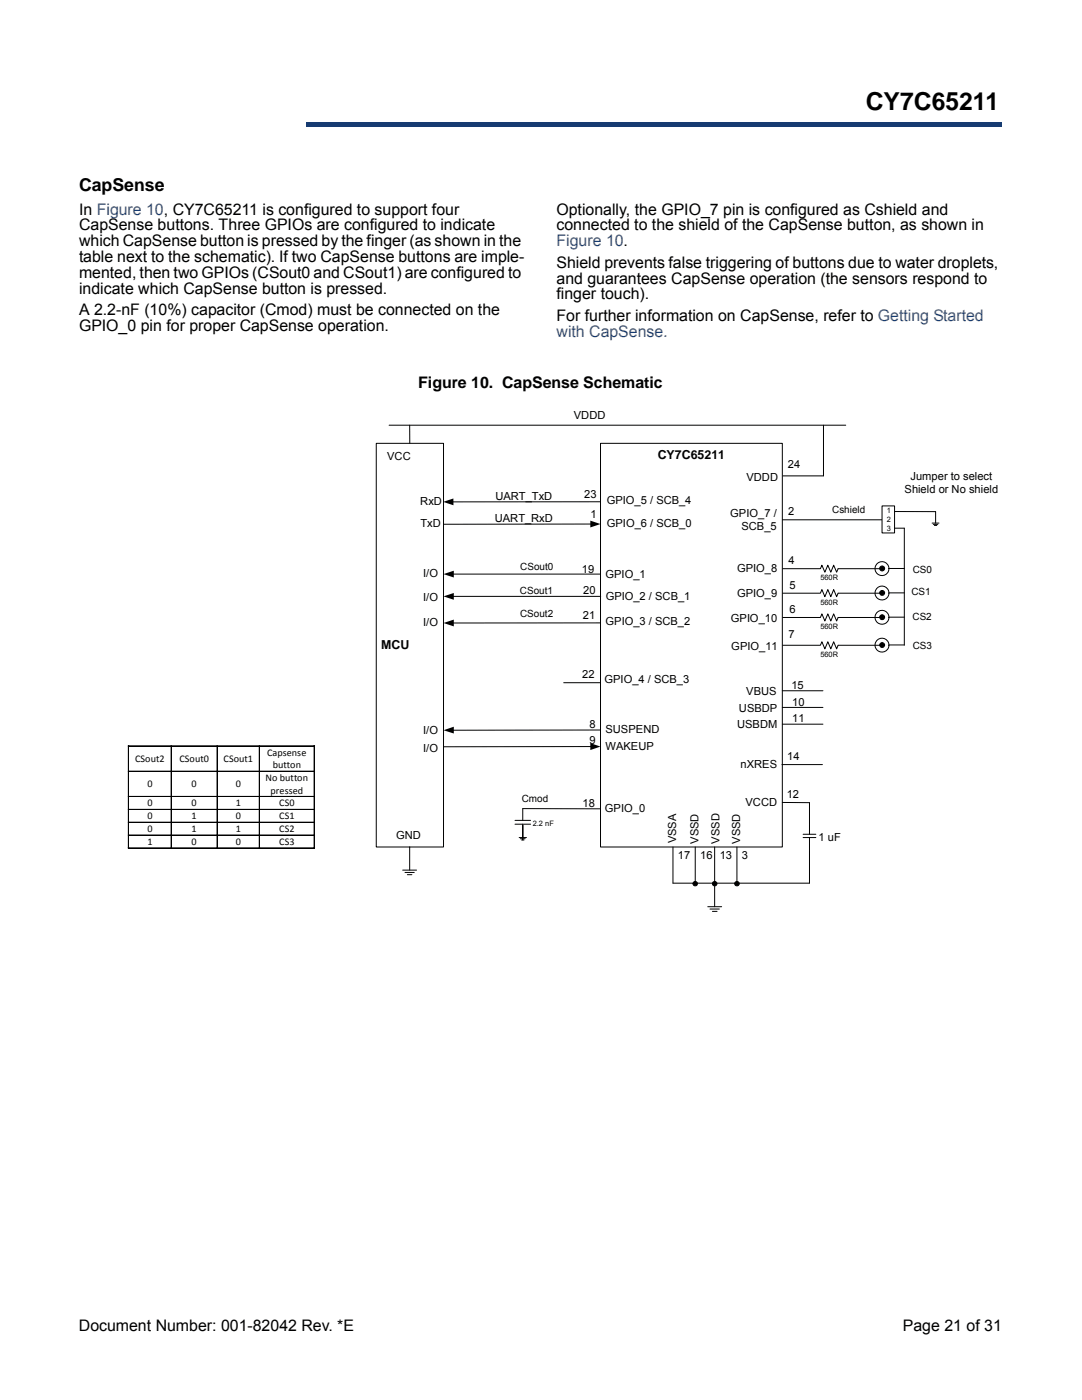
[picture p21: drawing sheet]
<svg xmlns="http://www.w3.org/2000/svg" width="216mm" height="279mm" viewBox="0 0 216 279" stroke-linecap="round" stroke-linejoin="round" font-family="sans-serif">
<defs><g id="words">
<text font-size="4.9" x="172.7" y="22">CY7C65211</text>
<text font-size="3.5" x="15.8" y="38.1">CapSense</text>
<g font-size="3.2">
<text x="15.8" y="42.8">In Figure 10, CY7C65211 is configured to support four</text>
<text x="15.8" y="46">CapSense buttons. Three GPIOs are configured to indicate</text>
<text x="111" y="42.8">Optionally, the GPIO_7 pin is configured as Cshield and</text>
<text x="111" y="46">connected to the shield of the CapSense button, as shown in</text>
<text x="15.8" y="49.2">which CapSense button is pressed by the finger (as shown in the</text>
<text x="15.8" y="52.3">table next to the schematic). If two CapSense buttons are imple-</text>
<text x="111" y="53.4">Shield prevents false triggering of buttons due to water droplets,</text>
<text x="15.8" y="55.5">mented, then two GPIOs (CSout0 and CSout1) are configured to</text>
<text x="15.8" y="58.7">indicate which CapSense button is pressed.</text>
<text x="111" y="56.6">and guarantees CapSense operation (the sensors respond to</text>
<text x="111" y="59.8">finger touch).</text>
<text x="15.8" y="62.9">A 2.2-nF (10%) capacitor (Cmod) must be connected on the</text>
<text x="111" y="64">For further information on CapSense, refer to Getting Started</text>
<text x="15.8" y="66.1">GPIO_0 pin for proper CapSense operation.</text>
<text x="83.4" y="77.4">Figure 10. CapSense Schematic</text>
<text x="15.7" y="265.6">Document Number: 001-82042 Rev. *E</text>
<text x="180.1" y="265.6">Page 21 of 31</text>
</g>
<g font-size="3.2" fill="#1f52a1">
<text x="111" y="49.2">Figure 10.</text>
<text x="111" y="67.2">with CapSense.</text>
</g>
<g font-size="2.5">
<text x="131.2" y="91.7">CY7C65211</text>
<text x="76.1" y="129.5">MCU</text>
</g>
<g font-size="2.2">
<text x="114.5" y="83.6">VDDD</text>
<text x="77.2" y="91.8">VCC</text>
<text x="148.9" y="95.9">VDDD</text>
<text x="157.2" y="93.5">24</text>
<text x="181.7" y="95.8">Jumper to select</text>
<text x="83.9" y="100.8">RxD</text>
<text x="98.8" y="99.7">UART_TxD</text>
<text x="116.6" y="99.4">23</text>
<text x="121.1" y="100.5">GPIO_5 / SCB_4</text>
<text x="180.5" y="98.4">Shield or No shield</text>
<text x="83.9" y="105.2">TxD</text>
<text x="98.7" y="104.1">UART_RxD</text>
<text x="117.8" y="103.4">1</text>
<text x="121.1" y="105.2">GPIO_6 / SCB_0</text>
<text x="145.7" y="103.1">GPIO_7 /</text>
<text x="147.9" y="105.7">SCB_5</text>
<text x="157.3" y="102.8">2</text>
<text x="157.3" y="112.5">4</text>
<text x="84.5" y="115.3">I/O</text>
<text x="84.5" y="119.9">I/O</text>
<text x="116.1" y="114.3">19</text>
<text x="116.4" y="118.5">20</text>
<text x="120.8" y="115.3">GPIO_1</text>
<text x="120.9" y="119.8">GPIO_2 / SCB_1</text>
<text x="147.1" y="114.1">GPIO_8</text>
<text x="147.1" y="119.1">GPIO_9</text>
<text x="157.6" y="117.6">5</text>
<text x="84.5" y="125">I/O</text>
<text x="116.3" y="123.5">21</text>
<text x="120.8" y="124.7">GPIO_3 / SCB_2</text>
<text x="145.8" y="124.1">GPIO_10</text>
<text x="157.6" y="122.4">6</text>
<text x="145.9" y="129.7">GPIO_11</text>
<text x="157.3" y="127.4">7</text>
<text x="116.2" y="135.3">22</text>
<text x="120.6" y="136.4">GPIO_4 / SCB_3</text>
<text x="157.9" y="137.6">15</text>
<text x="147.4" y="142">USBDP</text>
<text x="148.9" y="138.7">VBUS</text>
<text x="158.1" y="140.8">10</text>
<text x="84.5" y="146.6">I/O</text>
<text x="117.6" y="145.3">8</text>
<text x="117.6" y="148.5">9</text>
<text x="120.8" y="146.3">SUSPEND</text>
<text x="120.8" y="149.6">WAKEUP</text>
<text x="147.1" y="145.4">USBDM</text>
<text x="158.1" y="144.1">11</text>
<text x="84.5" y="150">I/O</text>
<text x="147.7" y="153.4">nXRES</text>
<text x="157.1" y="151.6">14</text>
<text x="116.2" y="161">18</text>
<text x="120.7" y="162">GPIO_0</text>
<text x="148.7" y="160.9">VCCD</text>
<text x="157" y="159.3">12</text>
<text x="79" y="167.5">GND</text>
<text x="163.3" y="167.8">1 uF</text>
<text x="134.9" y="168.3" transform="rotate(-90 134.9 168.3)">VSSA</text>
<text x="135.3" y="171.5">17</text>
<text x="139.4" y="168.4" transform="rotate(-90 139.4 168.4)">VSSD</text>
<text x="139.7" y="171.5">16</text>
<text x="143.6" y="168.4" transform="rotate(-90 143.6 168.4)">VSSD</text>
<text x="143.6" y="171.5">13</text>
<text x="147.7" y="168.4" transform="rotate(-90 147.7 168.4)">VSSD</text>
<text x="148" y="171.5">3</text>
</g>
<g font-size="2">
<text x="166.1" y="102.4">Cshield</text>
<text x="103.8" y="113.8">CSout0</text>
<text x="103.8" y="118.5">CSout1</text>
<text x="181.9" y="118.8">CS1</text>
<text x="182.1" y="114.3">CS0</text>
<text x="103.8" y="123.2">CSout2</text>
<text x="182.1" y="123.8">CS2</text>
<text x="182.1" y="129.6">CS3</text>
<text x="27" y="152.1">CSout2</text>
<text x="35.8" y="152.1">CSout0</text>
<text x="44.6" y="152.1">CSout1</text>
<text x="53" y="155.9">No button</text>
<text x="53.3" y="150.8">Capsense</text>
<text x="54.4" y="153.3">button</text>
<text x="29.4" y="157.1">0</text>
<text x="29.4" y="160.9">0</text>
<text x="38.2" y="157.1">0</text>
<text x="38.2" y="160.9">0</text>
<text x="47.1" y="157.1">0</text>
<text x="47.1" y="160.9">1</text>
<text x="54" y="158.4">pressed</text>
<text x="55.7" y="160.9">CS0</text>
<text x="104.1" y="160">Cmod</text>
<text x="29.4" y="163.5">0</text>
<text x="29.4" y="166.1">0</text>
<text x="38.2" y="163.5">1</text>
<text x="38.2" y="166.1">1</text>
<text x="47.1" y="163.5">0</text>
<text x="47.1" y="166.1">1</text>
<text x="55.7" y="163.5">CS1</text>
<text x="55.7" y="166.1">CS2</text>
<text x="29.4" y="168.6">1</text>
<text x="38.2" y="168.6">0</text>
<text x="47.1" y="168.6">0</text>
<text x="55.7" y="168.6">CS3</text>
</g>
<g font-size="1.5">
<text x="177" y="102.3">1</text>
<text x="177" y="104.1">2</text>
<text x="177" y="105.9">3</text>
<text x="163.7" y="115.8">560R</text>
<text x="163.7" y="125.5">560R</text>
<text x="163.7" y="120.7">560R</text>
<text x="163.7" y="131.1">560R</text>
<text x="106.3" y="164.9">2.2 nF</text>
</g>
</g></defs>
<path d="M61 24.4h138.8v.9h-138.8z" fill="#163b71"/>
<path d="M61 24.4h138.9" fill="none" stroke="#163b71" stroke-width=".2"/>
<path d="M199.7 24.4h.2v1h-.2z" fill="#163b71"/>
<path d="M61 25.3h138.8" fill="none" stroke="#163b71" stroke-width=".2"/>
<path d="M61 24.3h.1v1h-.1z" fill="#163b71"/>
<g fill="#fff">
<path d="M15.8 8.6h45.2v18h-45.2z"/>
<path d="M25.3 81h174.1v101.2h-174.1z"/>
</g>
<g fill="none" stroke="#000" stroke-width=".2">
<path d="M75.1 88.5h13.4v80.5h-13.4zM77.6 84.9h91.2M81.7 84.9l.1 3.6M119.8 88.5h36.3v80.5h-36.3zM156.2 95h8.1M90.4 119h29.5M90.4 114.6h29.4M117.9 104.6h-29.4M119.8 100.1l-29.5 .1M156.1 103.7h19.9M156.2 113.5h7.5l.3-.7 .6 1.4 .6-1.4 .6 1.4 .5-1.4 .6 1.4 .3-.7M177.4 113.5h3"/>
<path d="M112.5 136.2h7.3M119.8 124.3h-29.4M156.1 137.9h8.1M25.6 153.9h37.2M25.6 158.9h37.2M25.7 148.9v5M25.7 154v4.9M25.7 159v2.5M25.7 148.9h8.4M25.7 153.9h8.4M25.7 159h8.4M34.1 148.8v20.5"/>
<path d="M34.2 148.9v5M34.2 154v4.9M34.2 159v2.5M34.2 148.9h9.1M34.2 153.9h9.1M34.2 159h9.1M43.3 148.8v20.5M43.4 148.9v5M43.4 154v4.9M43.4 159v2.5M43.4 148.9h8.3M43.4 153.9h8.3"/>
<path d="M43.4 159h8.3M51.7 148.8v20.5M51.8 148.9v5M51.8 154v4.9M51.8 159v2.5M51.8 148.9h10.9M51.8 153.9h10.9M51.8 159h10.9M62.7 148.8v20.5M62.7 148.9v5M62.7 154v4.9M62.7 159v2.5"/>
<path d="M62.8 148.8h-37.2v20.5M156 152.6h8.1M156.1 141.2h8.1M156.1 144.5h8.1M25.6 161.5h37.2M25.6 164.1h37.2M25.6 166.6h37.2M25.6 169.2h37.2M25.7 161.6v2.5M25.7 164.2v2.4M25.7 166.8v2.4M25.7 161.6h8.4"/>
<path d="M25.7 164.1h8.4M25.7 166.7h8.4M25.7 169.3h8.4M34.2 161.6v2.5M34.2 164.2v2.4M34.2 166.8v2.4M34.2 161.6h9.1M34.2 164.1h9.1M34.2 166.7h9.1M34.2 169.3h9.1M43.4 161.6v2.5M43.4 164.2v2.4"/>
<path d="M43.4 166.8v2.4M43.4 161.6h8.3M43.4 164.1h8.3M43.4 166.7h8.3M43.4 169.3h8.3M51.8 161.6v2.5M51.8 164.2v2.4M51.8 166.8v2.4M51.8 161.6h10.9M51.8 164.1h10.9M51.8 166.7h10.9M51.8 169.3h10.9"/>
<path d="M62.7 161.6v2.5M62.7 164.2v2.4M62.7 166.8v2.4M80.3 173.7h2.8M80.8 174.1h1.9M81.3 174.6h.9M81.7 169.1v4.6M81.8 169l-.1 .1M102.8 164.5h3.1M102.8 163.7h3.1M103.6 167.2h1.5M103.8 167.4h1"/>
<path d="M104.1 167.6h.5M104.3 164.5v3.1M119.7 161.4h-15.4v2.3M138.7 169v7.4M142.6 169v12M147 169v7.4M156.1 160.1l5.4 .1v6.3M160.3 167.2h2.5M160.3 166.5h2.5M161.5 167.2v9.1h-27.2v-7.3M141.2 181h2.8M141.7 181.4h1.8"/>
<path d="M142.2 181.9h.9"/>
<circle cx="138.7" cy="176.4" r=".44"/>
<circle cx="142.6" cy="176.4" r=".44"/>
<circle cx="147.1" cy="176.4" r=".44"/>
</g>
<g fill="#000">
<path d="M88.4 100.2l2.1-.7v1.3zM88.5 119l2.1-.7v1.4zM88.5 114.6l2.1-.7v1.4zM117.8 103.9l2 .7-2 .7zM88.5 124.3l2.1-.6v1.3z"/>
<circle cx="138.7" cy="176.4" r=".44"/>
<circle cx="142.6" cy="176.4" r=".44"/>
<circle cx="147.1" cy="176.4" r=".44"/>
</g>
<g fill="#000">
<path d="M25.6 148.8l.1 .1zM25.6 153.9l.1 .1zM25.6 158.9l.1 .1zM34.1 148.8l.1 .1zM34.1 153.9l.1 .1zM34.1 158.9l.1 .1zM43.3 148.8l.1 .1zM43.3 153.9l.1 .1zM43.3 158.9l.1 .1zM51.7 148.8l.1 .1zM51.7 153.9l.1 .1zM51.7 158.9l.1 .1z"/>
<path d="M62.7 148.8l.1 .1zM62.7 153.9l.1 .1zM62.7 158.9l.1 .1zM25.6 161.5l.1 .1zM25.6 164.1l.1 .1zM25.6 166.6l.1 .2zM25.6 169.2l.1 .1zM34.1 161.5l.1 .1zM34.1 164.1l.1 .1zM34.1 166.6l.1 .2zM34.1 169.2l.1 .1zM43.3 161.5l.1 .1z"/>
<path d="M43.3 164.1l.1 .1zM43.3 166.6l.1 .2zM43.3 169.2l.1 .1zM51.7 161.5l.1 .1zM51.7 164.1l.1 .1zM51.7 166.6l.1 .2zM51.7 169.2l.1 .1zM62.7 161.5l.1 .1zM62.7 164.1l.1 .1zM62.7 166.6l.1 .2zM62.7 169.2l.1 .1z"/>
</g>
<circle cx="176" cy="113.5" r="1.39" fill="#fff"/>
<g fill="none" stroke="#000" stroke-width=".2">
<path d="M167.2 113.5h8.8M180.4 105.4v23.4M156.2 123.2h7.5l.3-.7 .6 1.4 .6-1.4 .6 1.4 .5-1.4 .6 1.4 .3-.7M177.4 123.2h3"/>
<circle cx="176" cy="113.5" r="1.39"/>
<circle cx="176" cy="113.4" r=".49"/>
</g>
<circle cx="176" cy="113.4" r=".49" fill="#000"/>
<circle cx="176" cy="123.2" r="1.39" fill="#fff"/>
<g fill="none" stroke="#000" stroke-width=".2">
<path d="M156.2 128.8h7.5l.3-.7 .6 1.4 .6-1.4 .6 1.4 .5-1.4 .6 1.4 .3-.7M167.2 123.2h8.8M177.4 128.7h3"/>
<circle cx="176" cy="123.2" r="1.39"/>
<circle cx="176" cy="123.2" r=".49"/>
</g>
<circle cx="176" cy="123.2" r=".49" fill="#000"/>
<circle cx="176" cy="128.8" r="1.39" fill="#fff"/>
<g fill="none" stroke="#000" stroke-width=".2">
<path d="M156.2 118.4h7.5l.3-.7 .6 1.4 .6-1.4 .6 1.4 .5-1.4 .6 1.4 .3-.7M177.4 118.3h3M167.2 128.8h8.8"/>
<circle cx="176" cy="128.8" r="1.39"/>
<circle cx="176" cy="128.7" r=".48"/>
</g>
<circle cx="176" cy="128.7" r=".48" fill="#000"/>
<circle cx="176" cy="118.4" r="1.39" fill="#fff"/>
<g fill="none" stroke="#000" stroke-width=".2">
<path d="M167.2 118.4h8.8"/>
<circle cx="176" cy="118.4" r="1.39"/>
<circle cx="176" cy="118.3" r=".49"/>
</g>
<circle cx="176" cy="118.3" r=".49" fill="#000"/>
<path d="M176 101h2.5v5.4h-2.5z" fill="#fff"/>
<path d="M164.3 84.9v10.1M176 101h2.5v5.4h-2.5zM178.5 105.4h1.9M178.5 102.1h8.2v2.3M186 104.4h1.4M186.2 104.6h.9M186.4 104.9h.5M117.9 149h-29.4M119.8 145.7h-29.4" fill="none" stroke="#000" stroke-width=".2"/>
<path d="M88.5 145.7l2.1-.7v1.4zM117.8 148.3l2 .7-2 .7z" fill="#000"/>
<use href="#words"/>
</svg>
